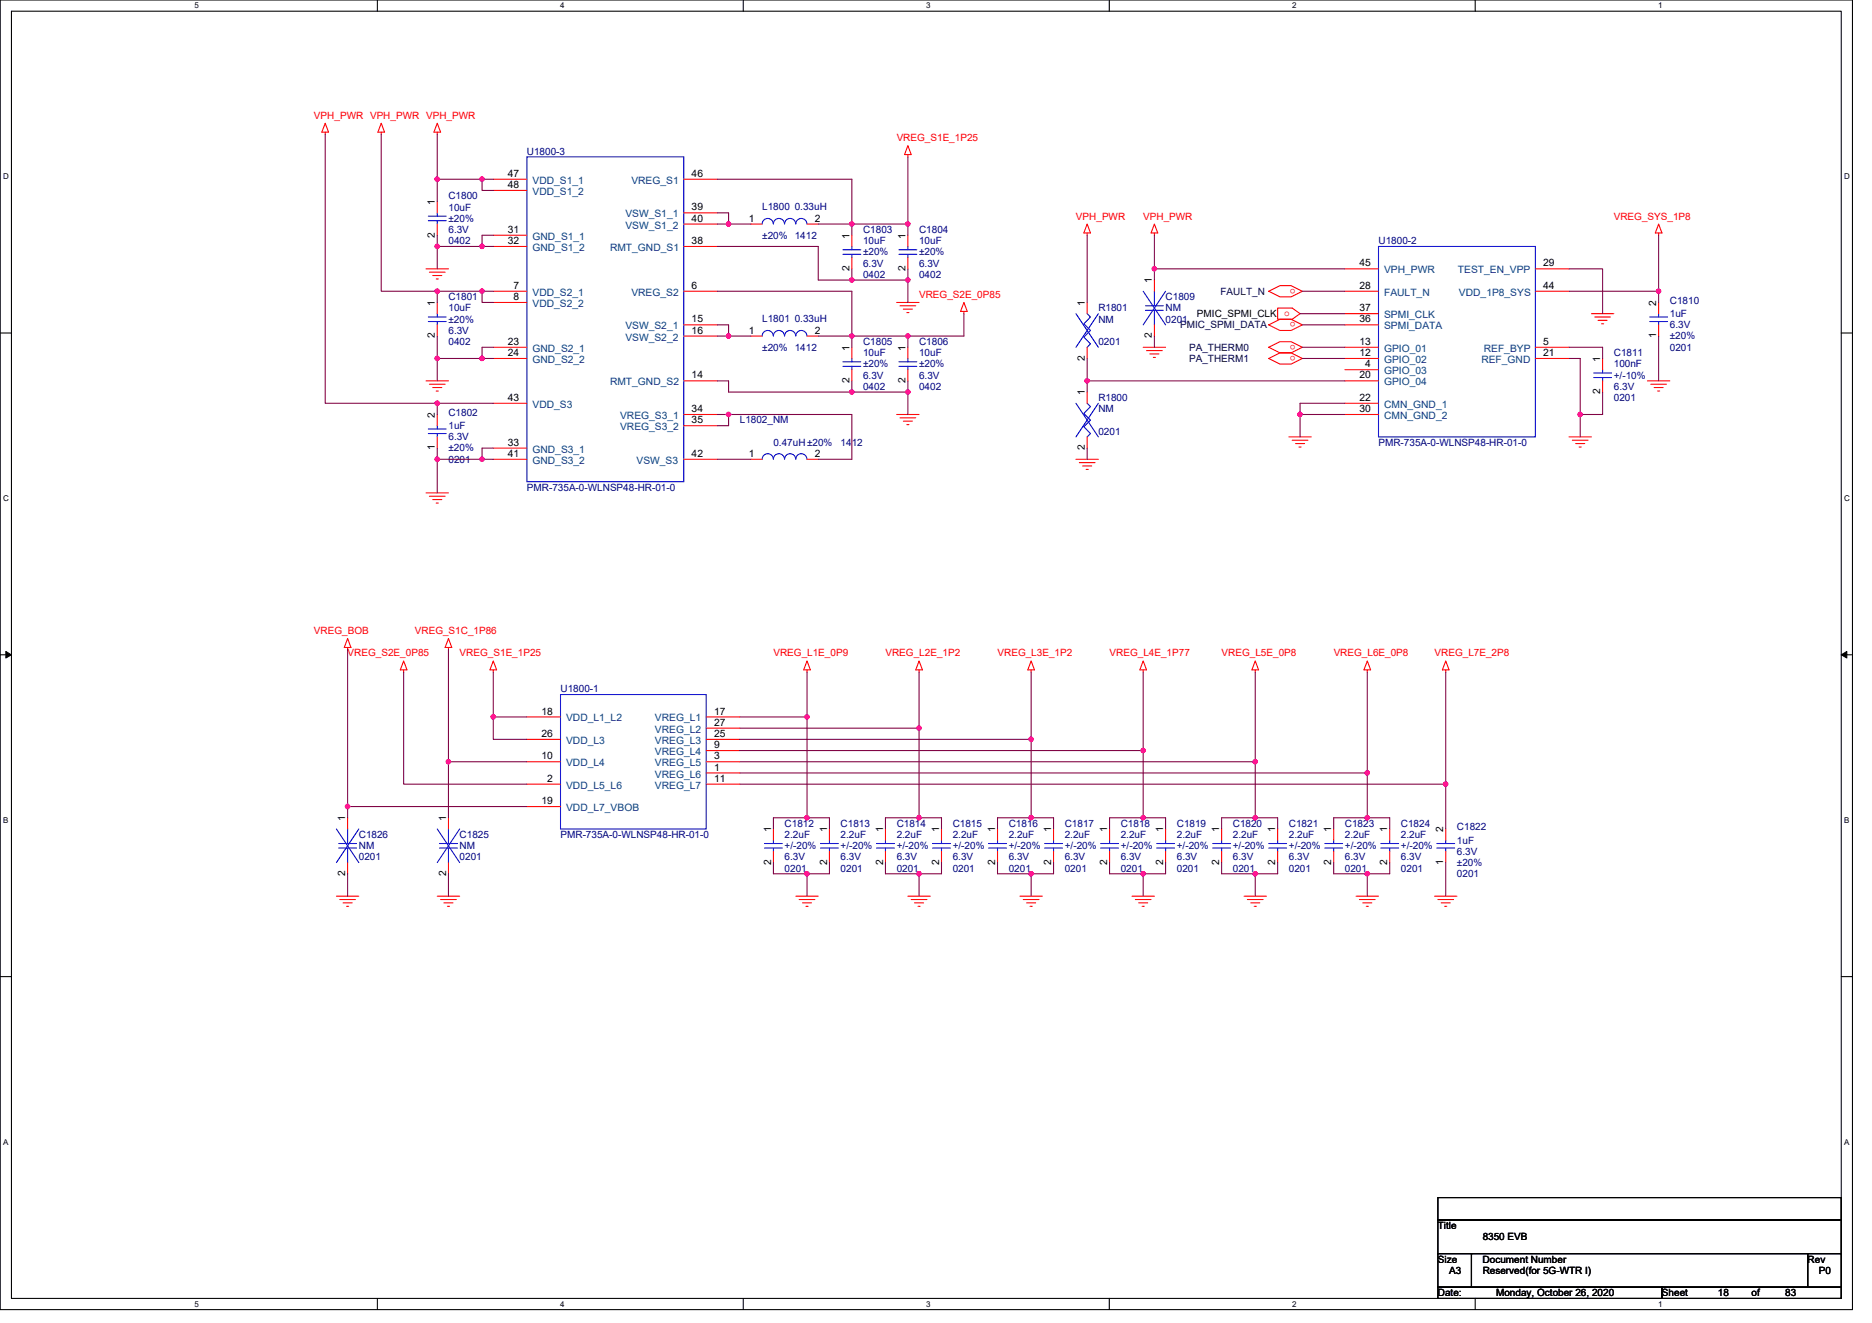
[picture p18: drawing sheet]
<svg xmlns="http://www.w3.org/2000/svg" width="297mm" height="210mm" viewBox="0 0 297 210" stroke-linecap="round" stroke-linejoin="round" font-family="sans-serif">
<defs><g id="words">
<g font-size="1.6" fill="#f00">
<text x="49.8" y="18.8">VPH_PWR VPH_PWR VPH_PWR</text>
<text x="142.3" y="22.4">VREG_S1E_1P25</text>
<text x="170.7" y="34.8">VPH_PWR</text>
<text x="181.4" y="34.8">VPH_PWR</text>
<text x="256.1" y="34.8">VREG_SYS_1P8</text>
<text x="145.8" y="47.3">VREG_S2E_0P85</text>
<text x="205.6" y="45.8" transform="rotate(180 205.6 45.8)">o</text>
<text x="203.8" y="50.1">o</text>
<text x="205.6" y="51.1" transform="rotate(180 205.6 51.1)">o</text>
<text x="205.6" y="54.7" transform="rotate(180 205.6 54.7)">o</text>
<text x="205.6" y="56.5" transform="rotate(180 205.6 56.5)">o</text>
<text x="49.8" y="100.6">VREG_BOB</text>
<text x="65.8" y="100.6">VREG_S1C_1P86</text>
<text x="55.2" y="104.2">VREG_S2E_0P85</text>
<text x="72.9" y="104.2">VREG_S1E_1P25</text>
<text x="122.7" y="104.2">VREG_L1E_0P9</text>
<text x="140.5" y="104.2">VREG_L2E_1P2</text>
<text x="158.3" y="104.2">VREG_L3E_1P2</text>
<text x="176.1" y="104.2">VREG_L4E_1P77</text>
<text x="193.8" y="104.2">VREG_L5E_0P8</text>
<text x="211.6" y="104.2">VREG_L6E_0P8</text>
<text x="227.6" y="104.2">VREG_L7E_2P8</text>
</g>
<g font-size="1.6">
<text x="80.6" y="28.1">47</text>
<text x="80.6" y="29.8">48</text>
<text x="109.7" y="28.1">46</text>
<text x="69" y="32.5" transform="rotate(-90 69 32.5)">1</text>
<text x="109.7" y="33.4">39</text>
<text x="109.7" y="35.2">40</text>
<text x="118.8" y="35.2">1</text>
<text x="129.3" y="35.2">2</text>
<text x="69" y="37.7" transform="rotate(-90 69 37.7)">2</text>
<text x="80.6" y="37">31</text>
<text x="80.6" y="38.7">32</text>
<text x="109.7" y="38.7">38</text>
<text x="134.8" y="37.9" transform="rotate(-90 134.8 37.9)">1</text>
<text x="143.7" y="37.9" transform="rotate(-90 143.7 37.9)">1</text>
<text x="81.5" y="45.8">7</text>
<text x="81.5" y="47.6">8</text>
<text x="109.7" y="45.8">6</text>
<text x="134.8" y="43.1" transform="rotate(-90 134.8 43.1)">2</text>
<text x="143.7" y="43.1" transform="rotate(-90 143.7 43.1)">2</text>
<text x="182.8" y="45" transform="rotate(-90 182.8 45)">1</text>
<text x="215.7" y="42.3">45</text>
<text x="215.7" y="45.8">28</text>
<text x="244.9" y="45.8">44</text>
<text x="244.9" y="42.3">29</text>
<text x="69" y="53.7" transform="rotate(-90 69 53.7)">2</text>
<text x="69" y="48.5" transform="rotate(-90 69 48.5)">1</text>
<text x="109.7" y="51.2">15</text>
<text x="109.7" y="53">16</text>
<text x="118.8" y="53">1</text>
<text x="129.3" y="53">2</text>
<text x="172.1" y="48.5" transform="rotate(-90 172.1 48.5)">1</text>
<text x="182.8" y="53.7" transform="rotate(-90 182.8 53.7)">2</text>
<text x="189.9" y="50.3">PMIC_SPMI_CLK</text>
<text x="215.7" y="49.4">37</text>
<text x="215.7" y="51.2">36</text>
<text x="262.8" y="53.7" transform="rotate(-90 262.8 53.7)">1</text>
<text x="262.8" y="48.5" transform="rotate(-90 262.8 48.5)">2</text>
<text x="80.6" y="54.7">23</text>
<text x="80.6" y="56.5">24</text>
<text x="134.8" y="55.6" transform="rotate(-90 134.8 55.6)">1</text>
<text x="143.7" y="55.6" transform="rotate(-90 143.7 55.6)">1</text>
<text x="172.1" y="57.3" transform="rotate(-90 172.1 57.3)">2</text>
<text x="215.7" y="54.7">13</text>
<text x="215.7" y="56.5">12</text>
<text x="216.6" y="58.3">4</text>
<text x="244.9" y="54.7">5</text>
<text x="244.9" y="56.5">21</text>
<text x="253.9" y="57.4" transform="rotate(-90 253.9 57.4)">1</text>
<text x="80.6" y="63.6">43</text>
<text x="109.7" y="65.4">34</text>
<text x="109.7" y="60.1">14</text>
<text x="134.8" y="60.8" transform="rotate(-90 134.8 60.8)">2</text>
<text x="143.7" y="60.8" transform="rotate(-90 143.7 60.8)">2</text>
<text x="172.1" y="62.8" transform="rotate(-90 172.1 62.8)">1</text>
<text x="215.7" y="60.1">20</text>
<text x="215.7" y="63.6">22</text>
<text x="215.7" y="65.4">30</text>
<text x="253.9" y="62.6" transform="rotate(-90 253.9 62.6)">2</text>
<text x="69" y="71.5" transform="rotate(-90 69 71.5)">1</text>
<text x="69" y="66.3" transform="rotate(-90 69 66.3)">2</text>
<text x="80.6" y="70.7">33</text>
<text x="109.7" y="67.2">35</text>
<text x="172.1" y="71.5" transform="rotate(-90 172.1 71.5)">2</text>
<text x="80.6" y="72.5">41</text>
<text x="109.7" y="72.5">42</text>
<text x="118.8" y="72.5">1</text>
<text x="129.3" y="72.5">2</text>
<text x="85.9" y="113.4">18</text>
<text x="113.3" y="113.4">17</text>
<text x="85.9" y="117">26</text>
<text x="113.3" y="115.2">27</text>
<text x="113.3" y="117">25</text>
<text x="113.3" y="118.7">9</text>
<text x="85.9" y="120.5">10</text>
<text x="86.8" y="124.1">2</text>
<text x="113.3" y="120.5">3</text>
<text x="113.3" y="122.3">1</text>
<text x="113.3" y="124.1">11</text>
<text x="54.8" y="130.3" transform="rotate(-90 54.8 130.3)">1</text>
<text x="70.8" y="130.3" transform="rotate(-90 70.8 130.3)">1</text>
<text x="85.9" y="127.6">19</text>
<text x="122.3" y="137.3" transform="rotate(-90 122.3 137.3)">2</text>
<text x="122.3" y="132.1" transform="rotate(-90 122.3 132.1)">1</text>
<text x="131.2" y="137.3" transform="rotate(-90 131.2 137.3)">2</text>
<text x="131.2" y="132.1" transform="rotate(-90 131.2 132.1)">1</text>
<text x="140.1" y="137.3" transform="rotate(-90 140.1 137.3)">2</text>
<text x="140.1" y="132.1" transform="rotate(-90 140.1 132.1)">1</text>
<text x="149" y="137.3" transform="rotate(-90 149 137.3)">2</text>
<text x="149" y="132.1" transform="rotate(-90 149 132.1)">1</text>
<text x="157.9" y="137.3" transform="rotate(-90 157.9 137.3)">2</text>
<text x="157.9" y="132.1" transform="rotate(-90 157.9 132.1)">1</text>
<text x="166.8" y="137.3" transform="rotate(-90 166.8 137.3)">2</text>
<text x="166.8" y="132.1" transform="rotate(-90 166.8 132.1)">1</text>
<text x="175.7" y="137.3" transform="rotate(-90 175.7 137.3)">2</text>
<text x="175.7" y="132.1" transform="rotate(-90 175.7 132.1)">1</text>
<text x="184.6" y="137.3" transform="rotate(-90 184.6 137.3)">2</text>
<text x="184.6" y="132.1" transform="rotate(-90 184.6 132.1)">1</text>
<text x="193.5" y="137.3" transform="rotate(-90 193.5 137.3)">2</text>
<text x="193.5" y="132.1" transform="rotate(-90 193.5 132.1)">1</text>
<text x="202.3" y="137.3" transform="rotate(-90 202.3 137.3)">2</text>
<text x="202.3" y="132.1" transform="rotate(-90 202.3 132.1)">1</text>
<text x="211.2" y="137.3" transform="rotate(-90 211.2 137.3)">2</text>
<text x="211.2" y="132.1" transform="rotate(-90 211.2 132.1)">1</text>
<text x="220.1" y="137.3" transform="rotate(-90 220.1 137.3)">2</text>
<text x="220.1" y="132.1" transform="rotate(-90 220.1 132.1)">1</text>
<text x="229" y="137.3" transform="rotate(-90 229 137.3)">1</text>
<text x="229" y="132.1" transform="rotate(-90 229 132.1)">2</text>
<text x="54.8" y="139.1" transform="rotate(-90 54.8 139.1)">2</text>
<text x="70.8" y="139.1" transform="rotate(-90 70.8 139.1)">2</text>
<text x="228.1" y="195.1">Title</text>
<text x="235.3" y="196.8">8350 EVB</text>
<text x="228.1" y="200.4">Size</text>
<text x="229.9" y="202.2">A3</text>
<text x="235.3" y="200.4">Document Number</text>
<text x="235.3" y="202.2">Reserved(for 5G-WTR I)</text>
<text x="286.8" y="200.4">Rev</text>
<text x="288.6" y="202.2">P0</text>
<text x="228.1" y="205.7">Date:</text>
<text x="237.4" y="205.7">Monday, October 26, 2020</text>
<text x="263.7" y="205.7">Sheet</text>
<text x="272.6" y="205.7">18</text>
<text x="277.9" y="205.7">of</text>
<text x="283.3" y="205.7">83</text>
</g>
<g font-size="1.6" fill="#000080">
<text x="83.6" y="24.5">U1800-3</text>
<text x="71.2" y="31.6">C1800</text>
<text x="71.2" y="33.4">10uF</text>
<text x="71.2" y="35.2">±20%</text>
<text x="120.9" y="33.3">L1800 0.33uH</text>
<text x="71.2" y="38.8">0402</text>
<text x="71.2" y="37">6.3V</text>
<text x="120.9" y="37.9">±20%</text>
<text x="126.1" y="37.9">1412</text>
<text x="136.9" y="37">C1803</text>
<text x="136.9" y="38.8">10uF</text>
<text x="136.9" y="40.5">±20%</text>
<text x="145.8" y="37">C1804</text>
<text x="145.8" y="38.8">10uF</text>
<text x="145.8" y="40.5">±20%</text>
<text x="218.7" y="38.8">U1800-2</text>
<text x="71.2" y="47.6">C1801</text>
<text x="136.9" y="44.1">0402</text>
<text x="136.9" y="42.3">6.3V</text>
<text x="145.8" y="44.1">0402</text>
<text x="145.8" y="42.3">6.3V</text>
<text x="185" y="47.6">C1809</text>
<text x="71.2" y="49.4">10uF</text>
<text x="71.2" y="53">6.3V</text>
<text x="71.2" y="51.2">±20%</text>
<text x="120.9" y="51">L1801 0.33uH</text>
<text x="174.3" y="49.4">R1801</text>
<text x="174.3" y="51.2">NM</text>
<text x="185" y="49.4">NM</text>
<text x="185" y="51.2">0201</text>
<text x="265" y="48.2">C1810</text>
<text x="265" y="50.3">1uF</text>
<text x="265" y="52.1">6.3V</text>
<text x="265" y="53.9">±20%</text>
<text x="71.2" y="54.8">0402</text>
<text x="120.9" y="55.6">±20%</text>
<text x="126.1" y="55.6">1412</text>
<text x="136.9" y="54.8">C1805</text>
<text x="136.9" y="56.5">10uF</text>
<text x="136.9" y="58.3">±20%</text>
<text x="145.8" y="54.8">C1806</text>
<text x="145.8" y="56.5">10uF</text>
<text x="145.8" y="58.3">±20%</text>
<text x="174.3" y="54.8">0201</text>
<text x="256.1" y="56.5">C1811</text>
<text x="256.1" y="58.3">100nF</text>
<text x="265" y="55.6">0201</text>
<text x="71.2" y="66">C1802</text>
<text x="136.9" y="61.9">0402</text>
<text x="136.9" y="60.1">6.3V</text>
<text x="145.8" y="61.9">0402</text>
<text x="145.8" y="60.1">6.3V</text>
<text x="174.3" y="63.6">R1800</text>
<text x="174.3" y="65.4">NM</text>
<text x="256.1" y="63.6">0201</text>
<text x="256.1" y="61.9">6.3V</text>
<text x="256.1" y="60.1">+/-10%</text>
<text x="71.2" y="68.1">1uF</text>
<text x="71.2" y="69.9">6.3V</text>
<text x="71.2" y="71.6">±20%</text>
<text x="117.4" y="67.2">L1802_NM</text>
<text x="122.7" y="70.8">0.47uH±20%</text>
<text x="133.4" y="70.8">1412</text>
<text x="174.3" y="69">0201</text>
<text x="218.7" y="70.8">PMR-735A-0-WLNSP48-HR-01-0</text>
<text x="71.2" y="73.4">0201</text>
<text x="83.6" y="77.9">PMR-735A-0-WLNSP48-HR-01-0</text>
<text x="88.9" y="109.9">U1800-1</text>
<text x="124.5" y="131.2">C1812</text>
<text x="133.4" y="131.2">C1813</text>
<text x="142.3" y="131.2">C1814</text>
<text x="151.2" y="131.2">C1815</text>
<text x="160.1" y="131.2">C1816</text>
<text x="168.9" y="131.2">C1817</text>
<text x="177.8" y="131.2">C1818</text>
<text x="186.7" y="131.2">C1819</text>
<text x="195.6" y="131.2">C1820</text>
<text x="204.5" y="131.2">C1821</text>
<text x="213.4" y="131.2">C1823</text>
<text x="222.3" y="131.2">C1824</text>
<text x="231.2" y="131.7">C1822</text>
<text x="56.9" y="133">C1826</text>
<text x="56.9" y="134.8">NM</text>
<text x="56.9" y="136.5">0201</text>
<text x="72.9" y="133">C1825</text>
<text x="72.9" y="134.8">NM</text>
<text x="72.9" y="136.5">0201</text>
<text x="88.9" y="133">PMR-735A-0-WLNSP48-HR-01-0</text>
<text x="124.5" y="133">2.2uF</text>
<text x="124.5" y="136.5">6.3V</text>
<text x="124.5" y="134.8">+/-20%</text>
<text x="133.4" y="133">2.2uF</text>
<text x="133.4" y="136.5">6.3V</text>
<text x="133.4" y="134.8">+/-20%</text>
<text x="142.3" y="133">2.2uF</text>
<text x="142.3" y="136.5">6.3V</text>
<text x="142.3" y="134.8">+/-20%</text>
<text x="151.2" y="133">2.2uF</text>
<text x="151.2" y="136.5">6.3V</text>
<text x="151.2" y="134.8">+/-20%</text>
<text x="160.1" y="133">2.2uF</text>
<text x="160.1" y="136.5">6.3V</text>
<text x="160.1" y="134.8">+/-20%</text>
<text x="168.9" y="133">2.2uF</text>
<text x="168.9" y="136.5">6.3V</text>
<text x="168.9" y="134.8">+/-20%</text>
<text x="177.8" y="133">2.2uF</text>
<text x="177.8" y="136.5">6.3V</text>
<text x="177.8" y="134.8">+/-20%</text>
<text x="186.7" y="133">2.2uF</text>
<text x="186.7" y="136.5">6.3V</text>
<text x="186.7" y="134.8">+/-20%</text>
<text x="195.6" y="133">2.2uF</text>
<text x="195.6" y="136.5">6.3V</text>
<text x="195.6" y="134.8">+/-20%</text>
<text x="204.5" y="133">2.2uF</text>
<text x="204.5" y="136.5">6.3V</text>
<text x="204.5" y="134.8">+/-20%</text>
<text x="213.4" y="133">2.2uF</text>
<text x="213.4" y="136.5">6.3V</text>
<text x="213.4" y="134.8">+/-20%</text>
<text x="222.3" y="133">2.2uF</text>
<text x="222.3" y="136.5">6.3V</text>
<text x="222.3" y="134.8">+/-20%</text>
<text x="231.2" y="133.9">1uF</text>
<text x="231.2" y="135.7">6.3V</text>
<text x="231.2" y="137.4">±20%</text>
<text x="124.5" y="138.3">0201</text>
<text x="133.4" y="138.3">0201</text>
<text x="142.3" y="138.3">0201</text>
<text x="151.2" y="138.3">0201</text>
<text x="160.1" y="138.3">0201</text>
<text x="168.9" y="138.3">0201</text>
<text x="177.8" y="138.3">0201</text>
<text x="186.7" y="138.3">0201</text>
<text x="195.6" y="138.3">0201</text>
<text x="204.5" y="138.3">0201</text>
<text x="213.4" y="138.3">0201</text>
<text x="222.3" y="138.3">0201</text>
<text x="231.2" y="139.2">0201</text>
</g>
<g font-size="1.6" fill="#004080">
<text x="84.5" y="29.2">VDD_S1_1</text>
<text x="100.2" y="29.2">VREG_S1</text>
<text x="84.5" y="30.9">VDD_S1_2</text>
<text x="99.2" y="34.5">VSW_S1_1</text>
<text x="84.5" y="38.1">GND_S1_1</text>
<text x="84.5" y="39.8">GND_S1_2</text>
<text x="96.8" y="39.8">RMT_GND_S1</text>
<text x="99.2" y="36.3">VSW_S1_2</text>
<text x="84.5" y="46.9">VDD_S2_1</text>
<text x="100.2" y="46.9">VREG_S2</text>
<text x="219.6" y="43.4">VPH_PWR</text>
<text x="219.6" y="46.9">FAULT_N</text>
<text x="231.3" y="43.4">TEST_EN_VPP</text>
<text x="231.5" y="46.9">VDD_1P8_SYS</text>
<text x="84.5" y="48.7">VDD_S2_2</text>
<text x="99.2" y="52.3">VSW_S2_1</text>
<text x="219.6" y="50.5">SPMI_CLK</text>
<text x="219.6" y="52.3">SPMI_DATA</text>
<text x="84.5" y="55.8">GND_S2_1</text>
<text x="84.5" y="57.6">GND_S2_2</text>
<text x="99.2" y="54.1">VSW_S2_2</text>
<text x="219.6" y="55.8">GPIO_01</text>
<text x="219.6" y="57.6">GPIO_02</text>
<text x="219.6" y="59.4">GPIO_03</text>
<text x="235.1" y="57.6">REF_GND</text>
<text x="235.4" y="55.8">REF_BYP</text>
<text x="84.5" y="64.7">VDD_S3</text>
<text x="96.8" y="61.2">RMT_GND_S2</text>
<text x="219.6" y="61.2">GPIO_04</text>
<text x="219.6" y="64.7">CMN_GND_1</text>
<text x="84.5" y="71.8">GND_S3_1</text>
<text x="98.4" y="66.5">VREG_S3_1</text>
<text x="98.4" y="68.3">VREG_S3_2</text>
<text x="219.6" y="66.5">CMN_GND_2</text>
<text x="84.5" y="73.6">GND_S3_2</text>
<text x="101" y="73.6">VSW_S3</text>
<text x="89.8" y="114.5">VDD_L1_L2</text>
<text x="89.8" y="118.1">VDD_L3</text>
<text x="103.9" y="114.5">VREG_L1</text>
<text x="103.9" y="116.3">VREG_L2</text>
<text x="103.9" y="118.1">VREG_L3</text>
<text x="103.9" y="119.8">VREG_L4</text>
<text x="89.8" y="121.6">VDD_L4</text>
<text x="89.8" y="125.2">VDD_L5_L6</text>
<text x="103.9" y="121.6">VREG_L5</text>
<text x="103.9" y="123.4">VREG_L6</text>
<text x="103.9" y="125.2">VREG_L7</text>
<text x="89.8" y="128.7">VDD_L7_VBOB</text>
</g>
<g font-size="1.6" fill="#000040">
<text x="193.7" y="46.8">FAULT_N</text>
<text x="187.3" y="52.1">PMIC_SPMI_DATA</text>
<text x="188.7" y="55.6">PA_THERM0</text>
<text x="188.7" y="57.4">PA_THERM1</text>
</g>
<g font-size="1.3">
<text x="30.8" y="1.3">5</text>
<text x="88.9" y="1.3">4</text>
<text x="147" y="1.3">3</text>
<text x="205" y="1.3">2</text>
<text x="263.1" y="1.3">1</text>
<text x=".5" y="28.4">D</text>
<text x="292.6" y="28.4">D</text>
<text x=".5" y="79.5">C</text>
<text x="292.6" y="79.5">C</text>
<text x=".5" y="130.6">B</text>
<text x="292.6" y="130.6">B</text>
<text x=".5" y="181.7">A</text>
<text x="292.6" y="181.7">A</text>
<text x="30.8" y="207.4">5</text>
<text x="88.9" y="207.4">4</text>
<text x="147" y="207.4">3</text>
<text x="205" y="207.4">2</text>
<text x="263.1" y="207.4">1</text>
</g>
</g></defs>
<path d="M0 0h293.9v207.9h-293.9zM1.8 1.8h290.4v204.3h-290.4z" fill="none" stroke="#000" stroke-width=".17"/>
<g fill="#fff">
<path d="M30.8 .2h.7v1.4h-.7z"/>
<path d="M30.8 206.3h.7v1.4h-.7z"/>
</g>
<path d="M59.9 0v1.8M59.9 206.1v1.8" fill="none" stroke="#000" stroke-width=".17"/>
<g fill="#fff">
<path d="M88.9 .2h.7v1.4h-.7z"/>
<path d="M88.9 206.3h.7v1.4h-.7z"/>
</g>
<path d="M117.9 0v1.8M117.9 206.1v1.8" fill="none" stroke="#000" stroke-width=".17"/>
<g fill="#fff">
<path d="M147 .2h.7v1.4h-.7z"/>
<path d="M147 206.3h.7v1.4h-.7z"/>
</g>
<path d="M176 0v1.8M176 206.1v1.8" fill="none" stroke="#000" stroke-width=".17"/>
<g fill="#fff">
<path d="M205 .2h.7v1.4h-.7z"/>
<path d="M205 206.3h.7v1.4h-.7z"/>
</g>
<path d="M234.1 0v1.8M234.1 206.1v1.8" fill="none" stroke="#000" stroke-width=".17"/>
<g fill="#fff">
<path d="M263.1 .2h.7v1.4h-.7z"/>
<path d="M263.1 206.3h.7v1.4h-.7z"/>
<path d="M.5 27.3h.9v1.4h-.9z"/>
<path d="M292.6 27.3h.9v1.4h-.9z"/>
<path d="M.5 78.4h.9v1.4h-.9z"/>
<path d="M292.6 78.4h.9v1.4h-.9z"/>
</g>
<path d="M0 52.9h1.8M292.2 52.9h1.7" fill="none" stroke="#000" stroke-width=".17"/>
<g fill="#fff">
<path d="M.5 129.5h.8v1.4h-.8z"/>
<path d="M292.6 129.5h.9v1.4h-.9z"/>
</g>
<path d="M0 103.9h1.8M292.2 103.9h1.7" fill="none" stroke="#000" stroke-width=".17"/>
<path d="M.9 103.4l.9 .5-.9 .5zM292.2 103.9l.8-.5v1z" fill="#000" stroke="#000" stroke-width=".16"/>
<g fill="#fff">
<path d="M.5 180.5h.8v1.4h-.8z"/>
<path d="M292.6 180.5h.9v1.4h-.9z"/>
</g>
<path d="M0 155h1.8M292.2 155h1.7M228.2 190.1h64v3.5h-64zM228.2 193.6h64v5.4h-64zM228.2 199h5.3v5.3h-5.3zM233.5 199h53.3v5.3h-53.3zM286.8 199h5.4v5.3h-5.4zM228.2 204.3h35.5v1.8h-35.5zM263.7 204.3h28.5v1.8h-28.5z" fill="none" stroke="#000" stroke-width=".17"/>
<g fill="none" stroke="#f00" stroke-width=".17">
<path d="M51.6 19.6l.5 1.4h-1zM60.5 19.6l.5 1.4h-1zM69.4 19.6l.5 1.4h-1zM51.6 21v.3M60.5 21v.3M69.4 21v.3M69.4 32v1.8M69.4 35.6v1.7M78.3 28.4h5.3M78.3 30.2h5.3M78.3 37.3h5.3M78.3 39.1h5.3"/>
<path d="M108.5 28.4h5.3M108.5 33.8h5.3M108.5 35.6h5.3M108.5 39.1h5.3M119.2 35.6h1.7M128.1 35.6h1.7M135.2 37.3v1.8M144.1 23.1l.5 1.4h-1.1zM144.1 24.5v.4M144.1 37.3v1.8M172.5 35.6l.5 1.4h-1zM172.5 37v.3"/>
<path d="M183.2 35.6l.5 1.4h-1.1zM183.2 37v.3M263.2 35.6l.5 1.4h-1zM263.2 37v.3M67.6 42.7h3.6M68.1 43.2h2.5M68.7 43.7h1.4M69.2 44.3h.4M69.4 48v1.8M69.4 51.6v1.7M78.3 46.2h5.3M78.3 48h5.3"/>
<path d="M78.3 55.1h5.3M78.3 56.9h5.3M108.5 46.2h5.3M108.5 51.6h5.3M108.5 53.3h5.3M119.2 53.3h1.7M128.1 53.3h1.7M135.2 55.1v1.8M135.2 58.7v1.8M135.2 40.9v1.8M142.3 48h3.5M142.8 48.5h2.5"/>
<path d="M143.3 49.1h1.5M143.9 49.6h.3M144.1 40.9v1.8M144.1 55.1v1.8M144.1 58.7v1.8M152.9 48l.6 1.4h-1.1zM152.9 49.4v.4M172.5 48v1.8M172.5 55.1v1.8M181.4 55.1h3.6M181.9 55.6h2.5M182.5 56.2h1.4"/>
<path d="M183 56.7h.3M183.2 44.4v1.8M183.2 51.6v1.7M201.3 46.2l1.8-.9h1.8l1.7 .9-1.7 .9h-1.8zM201.3 51.6l1.8-.9h1.8l1.7 .9-1.7 .9h-1.8zM201.3 55.1l1.8-.9h1.8l1.7 .9-1.7 .9h-1.8zM201.3 56.9l1.8-.9h1.8l1.7 .9-1.7 .9h-1.8zM202.7 48.9h2.3l1.3 .9-1.3 .9h-2.3zM213.4 42.7h5.3M213.4 46.2h5.3M213.4 49.8h5.3M213.4 51.6h5.3"/>
<path d="M213.4 55.1h5.3M213.4 56.9h5.3M213.4 58.7h5.3M243.6 42.7h5.4M243.6 46.2h5.4M243.6 55.1h5.4M243.6 56.9h5.4M252.5 49.8h3.6M253 50.3h2.5M253.6 50.8h1.4M254.1 51.4h.4M254.3 56.9v1.8"/>
<path d="M263.2 51.6v1.7M263.2 48v1.8M67.6 60.5h3.6M67.6 78.2h3.6M68.1 61h2.5M68.1 78.8h2.5M68.7 61.5h1.4M68.7 79.3h1.4M69.2 62.1h.4M69.2 79.8h.4M69.4 69.3v1.8M69.4 65.8v1.8"/>
<path d="M78.3 64h5.3M78.3 71.1h5.3M78.3 72.9h5.3M108.5 60.5h5.3M108.5 65.8h5.3M108.5 67.6h5.3M108.5 72.9h5.3M119.2 72.9h1.7M128.1 72.9h1.7M142.3 65.8h3.5M142.8 66.3h2.5M143.3 66.8h1.5"/>
<path d="M143.9 67.4h.3M170.7 72.9h3.6M171.3 73.4h2.5M171.8 74h1.4M172.3 74.5h.4M172.5 62.2v1.8M172.5 69.3v1.8M204.5 69.3h3.6M205 69.9h2.5M205.6 70.4h1.4M206.1 71h.4M213.4 60.5h5.3"/>
<path d="M213.4 64h5.3M213.4 65.8h5.3M249 69.3h3.5M249.5 69.9h2.5M250 70.4h1.5M250.6 71h.3M254.3 60.5v1.7M261.4 60.5h3.6M261.9 61h2.5M262.5 61.5h1.4M263 62.1h.4M55.2 101.3l.5 1.5h-1.1z"/>
<path d="M55.2 102.8v.3M64 104.9l.6 1.4h-1.1zM64 106.3v.4M71.2 101.3l.5 1.5h-1.1zM71.2 102.8v.3M78.3 104.9l.5 1.4h-1.1zM78.3 106.3v.4M83.6 113.8h5.3M83.6 117.3h5.3M112.1 113.8h5.3M112.1 115.6h5.3M112.1 117.3h5.3"/>
<path d="M112.1 119.1h5.3M128.1 104.9l.5 1.4h-1.1zM128.1 106.3v.4M145.8 104.9l.6 1.4h-1.1zM145.8 106.3v.4M163.6 104.9l.5 1.4h-1zM163.6 106.3v.4M181.4 104.9l.5 1.4h-1zM181.4 106.3v.4M199.2 104.9l.5 1.4h-1.1zM199.2 106.3v.4M217 104.9l.5 1.4h-1.1z"/>
<path d="M217 106.3v.4M229.4 104.9l.5 1.4h-1zM229.4 106.3v.4M55.2 129.8v1.8M55.2 136.9v1.8M71.2 129.8v1.8M71.2 136.9v1.8M83.6 120.9h5.3M83.6 124.5h5.3M83.6 128h5.3M112.1 120.9h5.3M112.1 122.7h5.3"/>
<path d="M112.1 124.5h5.3M122.7 131.6v1.7M122.7 135.1v1.8M131.6 131.6v1.7M131.6 135.1v1.8M140.5 131.6v1.7M140.5 135.1v1.8M149.4 131.6v1.7M149.4 135.1v1.8M158.3 131.6v1.7M158.3 135.1v1.8M167.2 131.6v1.7"/>
<path d="M167.2 135.1v1.8M176.1 131.6v1.7M176.1 135.1v1.8M185 131.6v1.7M185 135.1v1.8M193.8 131.6v1.7M193.8 135.1v1.8M202.7 131.6v1.7M202.7 135.1v1.8M211.6 131.6v1.7M211.6 135.1v1.8M220.5 131.6v1.7"/>
<path d="M220.5 135.1v1.8M229.4 135.1v1.8M229.4 131.6v1.7M53.4 142.2h3.5M53.9 142.8h2.5M54.4 143.3h1.5M55 143.8h.3M69.4 142.2h3.5M69.9 142.8h2.5M70.4 143.3h1.5M71 143.8h.3M126.3 142.2h3.5"/>
<path d="M126.8 142.8h2.5M127.3 143.3h1.5M127.9 143.8h.3M144.1 142.2h3.5M144.6 142.8h2.5M145.1 143.3h1.5M145.7 143.8h.3M161.8 142.2h3.6M162.4 142.8h2.5M162.9 143.3h1.4M163.4 143.8h.4M179.6 142.2h3.6"/>
<path d="M180.1 142.8h2.5M180.7 143.3h1.4M181.2 143.8h.4M197.4 142.2h3.6M197.9 142.8h2.5M198.5 143.3h1.4M199 143.8h.3M215.2 142.2h3.5M215.7 142.8h2.5M216.2 143.3h1.5M216.8 143.8h.3M227.6 142.2h3.6"/>
<path d="M228.2 142.8h2.4M228.7 143.3h1.4M229.2 143.8h.4"/>
</g>
<g fill="none" stroke="#00f" stroke-width=".17">
<path d="M68 34.3h2.8M68 35h2.8M69.4 33.8v.5M69.4 35v.6M83.6 24.9h24.9v51.6h-24.9zM122.7 35.5a.88 .88 0 0 0-.9-.8 .88 .88 0 0 0-.9 .8M128 35.5a.89 .89 0 0 0-.9-.8 .89 .89 0 0 0-.8 .8 .89 .89 0 0 0-.9-.8 .89 .89 0 0 0-.9 .8 .88 .88 0 0 0-.9-.8 .88 .88 0 0 0-.9 .8M133.7 39.6h2.9M135.2 39.1v.5M142.6 39.6h2.9M144.1 39.1v.5M218.7 39.1h24.9v30.2h-24.9z"/>
<path d="M68 50.3h2.8M68 51h2.8M69.4 49.8v.5M69.4 51v.6M120.9 53.3a.88 .88 0 0 1 .9-.8 .88 .88 0 0 1 .9 .8M122.7 53.3a.88 .88 0 0 1 .9-.8 .88 .88 0 0 1 .9 .8 .89 .89 0 0 1 .9-.8 .89 .89 0 0 1 .9 .8 .89 .89 0 0 1 .8-.8 .89 .89 0 0 1 .9 .8M133.7 57.4h2.9M133.7 58.1h2.9M133.7 40.4h2.9M135.2 56.9v.5M135.2 58.1v.6M135.2 40.4v.5"/>
<path d="M142.6 40.4h2.9M142.6 57.4h2.9M142.6 58.1h2.9M144.1 40.4v.5M144.1 56.9v.5M144.1 58.1v.6M170.7 49.8l3.6 5.3M172.5 49.8l.5 .5-1 1.1 1 1.1-1 1 1 1.1-.5 .5M174.3 49.8l-3.6 5.3M181.4 46.2l3.6 5.4M181.8 48.5h2.8M181.8 49.3h2.8"/>
<path d="M183.2 46.2v2.3M183.2 49.3v2.3M185 46.2l-3.6 5.4M252.9 59.2h2.8M252.9 59.9h2.8M254.3 58.7v.5M254.3 59.9v.6M261.8 51h2.8M261.8 50.3h2.8M263.2 51v.6M263.2 49.8v.5M68 68.8h2.8"/>
<path d="M68 68.1h2.8M69.4 68.8v.5M69.4 67.6v.5M120.9 72.9a.88 .88 0 0 1 .9-.9 .88 .88 0 0 1 .9 .9M122.7 72.9a.88 .88 0 0 1 .9-.9 .88 .88 0 0 1 .9 .9 .89 .89 0 0 1 .9-.9 .89 .89 0 0 1 .9 .9 .89 .89 0 0 1 .8-.9 .89 .89 0 0 1 .9 .9M170.7 64l3.6 5.3M172.5 64l.5 .5-1 1.1 1 1.1-1 1 1 1.1-.5 .5M174.3 64l-3.6 5.3M88.9 110.2h23.2v21.4h-23.2zM53.4 131.6l3.5 5.3M53.7 133.9h2.9M53.7 134.6h2.9"/>
<path d="M55.2 131.6v2.3M55.2 134.6v2.3M56.9 131.6l-3.5 5.3M69.4 131.6l3.5 5.3M69.7 133.9h2.9M69.7 134.6h2.9M71.2 131.6v2.3M71.2 134.6v2.3M72.9 131.6l-3.5 5.3M121.3 133.9h2.8M121.3 134.6h2.8M122.7 133.3v.6"/>
<path d="M122.7 134.6v.5M130.2 133.9h2.8M130.2 134.6h2.8M131.6 133.3v.6M131.6 134.6v.5M139.1 133.9h2.8M139.1 134.6h2.8M140.5 133.3v.6M140.5 134.6v.5M148 133.9h2.8M148 134.6h2.8M149.4 133.3v.6"/>
<path d="M149.4 134.6v.5M156.9 133.9h2.8M156.9 134.6h2.8M158.3 133.3v.6M158.3 134.6v.5M165.8 133.9h2.8M165.8 134.6h2.8M167.2 133.3v.6M167.2 134.6v.5M174.6 133.9h2.9M174.6 134.6h2.9M176.1 133.3v.6"/>
<path d="M176.1 134.6v.5M183.5 133.9h2.9M183.5 134.6h2.9M185 133.3v.6M185 134.6v.5M192.4 133.9h2.9M192.4 134.6h2.9M193.8 133.3v.6M193.8 134.6v.5M201.3 133.9h2.8M201.3 134.6h2.8M202.7 133.3v.6"/>
<path d="M202.7 134.6v.5M210.2 133.9h2.8M210.2 134.6h2.8M211.6 133.3v.6M211.6 134.6v.5M219.1 133.9h2.8M219.1 134.6h2.8M220.5 133.3v.6M220.5 134.6v.5M228 134.6h2.8M228 133.9h2.8M229.4 134.6v.5"/>
<path d="M229.4 133.3v.6"/>
</g>
<g fill="none" stroke="#800040" stroke-width=".17">
<path d="M51.6 21.3v42.7h17.8M60.5 21.3v24.9h8.9M69.4 28.4h7.1M69.4 39.1h7.1M69.4 37.3v1.8M69.4 21.3v7.1M69.4 28.4v3.6M69.4 39.1v3.6M76.5 28.4v1.8h1.8M76.5 28.4h1.8M76.5 39.1h1.8M78.3 37.3h-1.8v1.8"/>
<path d="M113.8 35.6h1.8M113.8 33.8h1.8v1.8M113.8 28.4h21.4v7.2M113.8 39.1h16v5.3h5.4M115.6 35.6h3.6M129.8 35.6h5.4M135.2 35.6v1.7M135.2 35.6h8.9M144.1 35.6v1.7M144.1 24.9v10.7M172.5 37.3v10.7M183.2 37.3v5.4"/>
<path d="M263.2 37.3v10.7M69.4 46.2h7.1M69.4 56.9h7.1M69.4 53.3v3.6M69.4 46.2v1.8M69.4 56.9v3.6M76.5 46.2v1.8h1.8M76.5 46.2h1.8M76.5 56.9h1.8M78.3 55.1h-1.8v1.8M113.8 53.3h1.8M113.8 51.6h1.8v1.7"/>
<path d="M113.8 46.2h21.4v7.1M115.6 53.3h3.6M129.8 53.3h5.4M135.2 42.7v1.7M135.2 53.3v1.8M135.2 44.4h8.9M135.2 53.3h8.9M144.1 42.7v1.7M144.1 53.3v1.8M144.1 44.5v3.5M152.9 49.8v3.5h-8.8M172.5 56.9v3.6"/>
<path d="M183.2 53.3v1.8M183.2 42.7h30.2M183.2 42.7v1.7M206.3 49.8h7.1M206.6 51.6h6.8M206.6 55.1h6.8M206.6 56.9h6.8M206.6 46.2h6.8M249 56.9h1.7v8.9M249 42.7h5.3v7.1M249 55.1h5.3v1.8M249 46.2h14.2"/>
<path d="M263.2 53.3v7.2M69.4 72.9h7.1M69.4 64h8.9M69.4 71.1v1.8M69.4 64v1.8M69.4 72.9v5.3M76.5 72.9h1.8M78.3 71.1h-1.8v1.8M113.8 72.9h5.4M113.8 60.5h1.8v1.7h19.6M113.8 65.8h1.8M115.6 65.8v1.8h-1.8"/>
<path d="M115.6 65.8h19.6v7.1h-5.4M135.2 60.5v1.7M135.2 62.2h8.9M144.1 60.5v1.7M144.1 62.2v3.6M172.5 60.5v1.7M172.5 71.1v1.8M172.5 60.5h40.9M206.3 65.8h7.1M206.3 65.8v3.5M213.4 64h-7.1v1.8M250.7 65.8v3.5"/>
<path d="M254.3 62.2v3.6h-3.6M55.2 103.1v24.9h28.4M64 106.7v17.8h19.6M71.2 103.1v17.8h12.4M78.3 106.7v7.1h5.3M78.3 113.8v3.5h5.3M117.4 119.1h64M117.4 115.6h28.4M117.4 117.3h46.2M117.4 113.8h10.7M128.1 113.8v16M128.1 106.7v7.1"/>
<path d="M145.8 115.6v14.2M145.8 106.7v8.9M163.6 117.3v12.5M163.6 106.7v10.6M181.4 119.1v10.7M181.4 106.7v12.4M199.2 106.7v14.2M217 106.7v16M229.4 106.7v17.8M55.2 138.7v3.5M55.2 128v1.8M71.2 138.7v3.5"/>
<path d="M71.2 120.9v8.9M117.4 122.7h99.6M117.4 124.5h112M117.4 120.9h81.8M122.7 136.9v1.8h5.4M128.1 129.8h-5.4v1.8M128.1 138.7v3.5M128.1 129.8h3.5v1.8M131.6 136.9v1.8h-3.5M140.5 136.9v1.8h5.3M145.8 129.8h-5.3v1.8M145.8 138.7v3.5"/>
<path d="M145.8 129.8h3.6v1.8M149.4 136.9v1.8h-3.6M158.3 136.9v1.8h5.3M163.6 129.8h-5.3v1.8M163.6 138.7v3.5M163.6 129.8h3.6v1.8M167.2 136.9v1.8h-3.6M176.1 136.9v1.8h5.3M181.4 129.8h-5.3v1.8M181.4 138.7v3.5M181.4 129.8h3.6v1.8M185 136.9v1.8h-3.6"/>
<path d="M193.8 136.9v1.8h5.4M199.2 129.8h-5.4v1.8M199.2 138.7v3.5M199.2 120.9v8.9M199.2 129.8h3.5v1.8M202.7 136.9v1.8h-3.5M211.6 136.9v1.8h5.4M217 138.7v3.5M217 122.7v7.1M217 129.8h3.5v1.8M217 129.8h-5.4v1.8M220.5 136.9v1.8h-3.5"/>
<path d="M229.4 136.9v5.3M229.4 124.5v7.1"/>
</g>
<g fill="#f0f" stroke="#f0f" stroke-width=".17">
<circle cx="76.5" cy="28.4" r=".35"/>
<circle cx="69.4" cy="28.4" r=".35"/>
<circle cx="76.5" cy="39.1" r=".35"/>
<circle cx="69.4" cy="39.1" r=".35"/>
<circle cx="76.5" cy="46.2" r=".35"/>
<circle cx="69.4" cy="46.2" r=".35"/>
<circle cx="76.5" cy="56.9" r=".35"/>
<circle cx="69.4" cy="56.9" r=".35"/>
<circle cx="69.4" cy="64" r=".35"/>
<circle cx="76.5" cy="72.9" r=".35"/>
<circle cx="69.4" cy="72.9" r=".35"/>
<circle cx="115.6" cy="35.5" r=".35"/>
<circle cx="135.2" cy="35.5" r=".35"/>
<circle cx="144" cy="44.4" r=".35"/>
<circle cx="135.2" cy="44.4" r=".35"/>
<circle cx="115.6" cy="53.3" r=".35"/>
<circle cx="135.2" cy="53.3" r=".35"/>
<circle cx="135.2" cy="62.2" r=".35"/>
<circle cx="144" cy="62.2" r=".35"/>
<circle cx="144" cy="35.5" r=".35"/>
<circle cx="144" cy="53.3" r=".35"/>
<circle cx="206.3" cy="65.8" r=".35"/>
<circle cx="183.2" cy="42.7" r=".35"/>
<circle cx="263.2" cy="46.2" r=".35"/>
<circle cx="250.7" cy="65.8" r=".35"/>
<circle cx="128" cy="138.7" r=".35"/>
<circle cx="145.8" cy="138.7" r=".35"/>
<circle cx="163.6" cy="138.7" r=".35"/>
<circle cx="181.4" cy="138.7" r=".35"/>
<circle cx="199.2" cy="129.8" r=".35"/>
<circle cx="199.2" cy="138.7" r=".35"/>
<circle cx="128" cy="129.8" r=".35"/>
<circle cx="128" cy="113.8" r=".35"/>
<circle cx="145.8" cy="115.6" r=".35"/>
<circle cx="145.8" cy="129.8" r=".35"/>
<circle cx="163.6" cy="117.3" r=".35"/>
<circle cx="163.6" cy="129.8" r=".35"/>
<circle cx="181.4" cy="119.1" r=".35"/>
<circle cx="181.4" cy="129.8" r=".35"/>
<circle cx="199.2" cy="120.9" r=".35"/>
<circle cx="216.9" cy="129.8" r=".35"/>
<circle cx="216.9" cy="138.7" r=".35"/>
<circle cx="216.9" cy="122.7" r=".35"/>
<circle cx="229.4" cy="124.4" r=".35"/>
<circle cx="78.3" cy="113.8" r=".35"/>
<circle cx="71.1" cy="120.9" r=".35"/>
<circle cx="55.1" cy="128" r=".35"/>
<circle cx="172.5" cy="60.4" r=".35"/>
<circle cx="115.6" cy="65.8" r=".35"/>
</g>
<use href="#words"/>
</svg>
